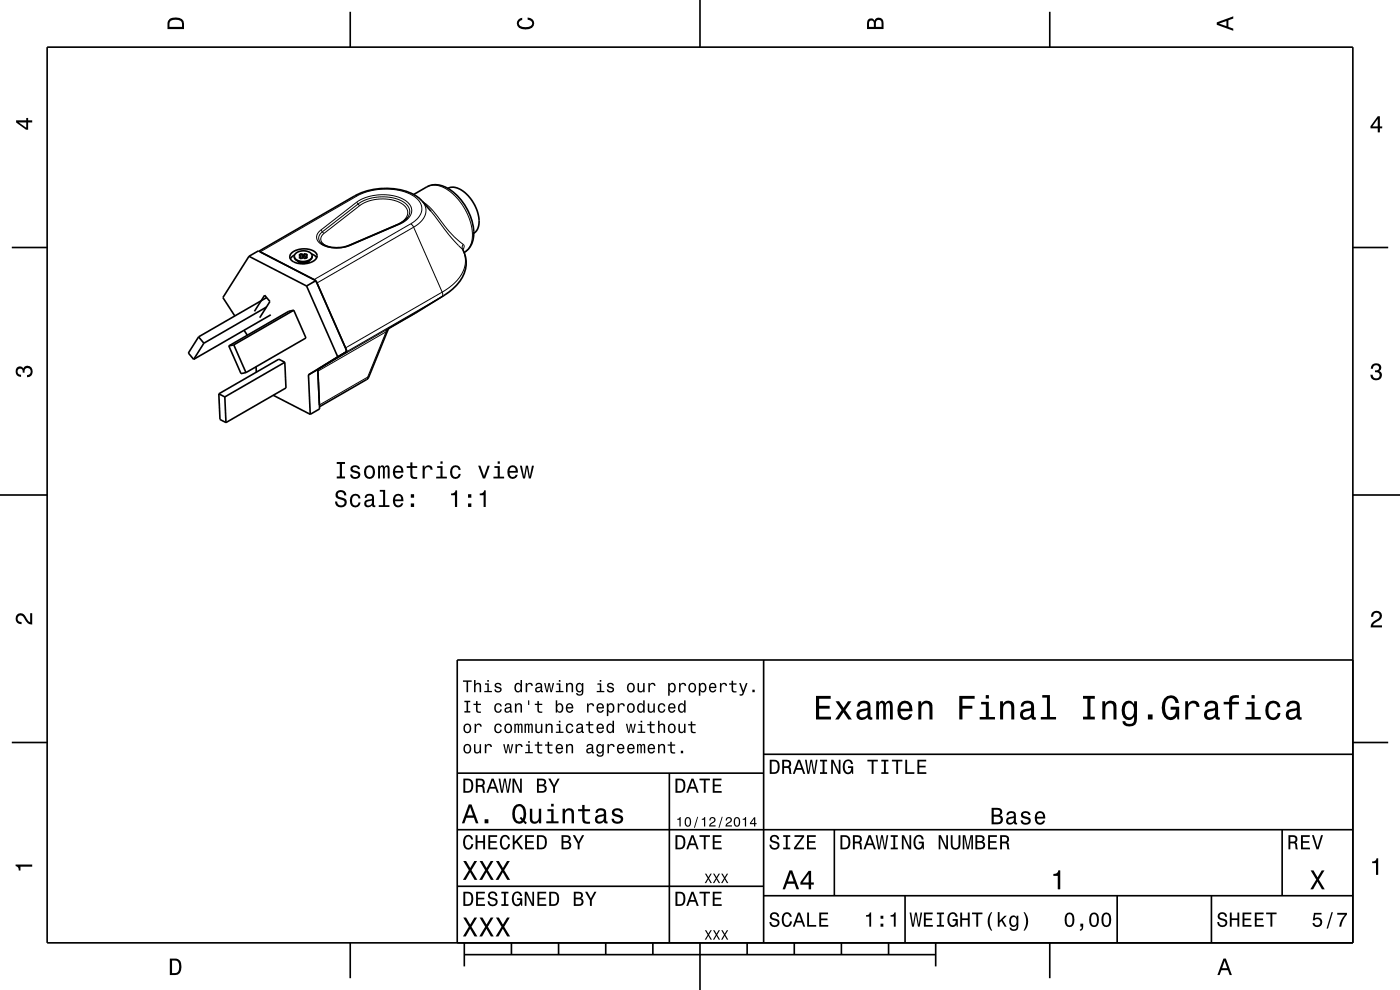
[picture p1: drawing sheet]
<svg xmlns="http://www.w3.org/2000/svg" width="297mm" height="210mm" viewBox="0 0 297 210" stroke-linecap="round" stroke-linejoin="round" font-family="sans-serif">
<g fill="none" stroke="#000" stroke-width=".35">
<path d="M10 10h277v190h-277zM74.3 2.5v7.5M148.5 0v10M222.7 2.5v7.5M95 40a3.7 3.7 0 0 1 4.2 1.4 7.3 7.3 0 0 1 2.1 7.2l-.8 .9M2.5 52.5h7.5M52.8 54.4l2-1.2 12.2 6.3M52.8 54.4l-5.5 8.7 2.5 3.9M52.8 54.4l12.2 6.3M61.9 53.7a4.2 4.2 0 0 1 5.2 0 1.32 1.32 0 0 1-1.1 1.9 3.9 3.9 0 0 1-4.4-.7l-.1-.6zM62.4 54.4a1 1 0 0 0 .7 .9M62.5 54.1l-.9 .8"/>
<path d="M63.4 55.5v.1M63.8 54.3v.6M63.8 54.3l-.4 .3 .5 .3 .4-.3M63.9 53.8l-.5 .3 .4 .2M63.9 53.8l.4 .9M63.9 53.8l.4 .2M64.3 54v.6M64.8 53.8l-.4 .9M64.8 53.8l.4 .3-.4 .2M64.8 53.8l-.5 .2M64.8 54.3l.4 .3-.4 .3-.5-.3M64.8 54.3v.5"/>
<path d="M65.3 55.6h.1M65.4 55.4l-.1 .2M65.6 55.3a1.61 1.61 0 0 1-2.3 .1M65.6 55.3a1.93 1.93 0 0 1-2.5 0M65.6 55.3l-1.1 .3-1.4-.3M66.1 53.9l.6 .3 .5 .5M66.2 54.3a2.15 2.15 0 0 0-3.1-.8l-.4 .3-.3 .6M66.2 54.3a2.13 2.13 0 0 1-3 1 1.05 1.05 0 0 1-.8-.9M66.2 54.3a.97 .97 0 0 1-.6 1M66.6 59.3l.6 .7M67 59.5l6.6 15M67 59.5l-2 1.2"/>
<path d="M86.5 46.1a4.7 4.7 0 0 1-2 1.5l-10.4 4.4a6 6 0 0 1-6.2-.6M87.8 41.3l2.8-1.7a4.9 4.9 0 0 1 5.5 1.1 11.3 11.3 0 0 1 4.2 10.2 3.8 3.8 0 0 1-1.8 2.6M91.4 44.8a10.2 10.2 0 0 0-9.2-4.8 13.5 13.5 0 0 0-7 1.6l-20.3 11.7M98.2 52.8a6.4 6.4 0 0 1-1.3 7.7l-.9 .8-1.9 1.4-11.6 7M287 52.5h7.5M42.1 71.5l1.2 1.3M42.1 71.5l-2.1 3.4 1.1 1.3M43.3 72.8l-2.2 3.4M48.5 73.4l2.6 5.9 1.1-.3M49.6 73.2l-1.1 .2M49.6 73.2l2.6 5.8M51.8 70.1l.7 1"/>
<path d="M54 66.1l2.1-3.5 1.2 1.4-2.2 3.4M54.3 77.8l.1 1.1M56.5 65.1l-13.2 7.7M56.6 63.1l-14.5 8.4M57.4 66.8l-16.3 9.4M60.4 76.8l.3 5.5-12.8 7.3M60.4 76.8l-1.2-.6-12.8 7.3M60.4 76.8l-12.7 7.4M62.3 65.8l2.6 5.9-12.7 7.3M62.3 65.8l-1 .2-12.8 7.4M62.3 65.8l-12.7 7.4M65 60.7l6.6 15"/>
<path d="M65.4 79.5l.4 8.4M67.4 78.4l-2 1.1M67.4 78.4l.4 8.3-2 1.2M67.6 78.2l-.2 .5M71.6 75.7l-6.2 3.8M73.3 73.8l.1 .6-.2 .4M73.6 74.5l-6.2 3.9M73.6 74.5l-2 1.2M82.5 69.6l-4.5 10.7-10.2 6M46.4 83.5l1.3 .7M46.4 83.5l.3 5.5 1.2 .6M47.7 84.2l.2 5.4"/>
<path d="M58 83.8l7.8 4.1M0 105h10M287 105h10M162 140v60M287 140h-190v60M2.5 157.5h7.5M287 157.5h7.5M97 176h190M97 164h65M142 164v36M162 160h125M177 176v14"/>
<path d="M272 176v14M97 188h65M162 190h125M192 190v10M237 190v10M257 190v10M74.3 200v7.5M98.5 202.5h100M98.5 200v5M108.5 200v2.5M118.5 200v2.5M128.5 200v2.5"/>
<path d="M138.5 200v2.5M148.5 200v10M158.5 200v2.5M168.5 200v2.5M178.5 200v2.5M188.5 200v2.5M198.5 200v5M222.7 200v7.5"/>
</g>
<g fill="none" stroke="#000" stroke-width=".21">
<path d="M90.6 39.6a4.7 4.7 0 0 1 5.1 1.2l1.3 1.3 1.1 1.4 .9 1.5 .6 1.6a6.5 6.5 0 0 1-.5 6.4l-.5 .5M68 48.8a1.75 1.75 0 0 0-.8 1.8 1.75 1.75 0 0 0 1.4 1.4 7.5 7.5 0 0 0 5.7 .1M68 48.8l.4 .4M68.4 49.2a1.47 1.47 0 0 0-.5 2.2M68.4 49.2l.3 .3M68.7 49.5a1.41 1.41 0 0 0-.6 1.5 1.41 1.41 0 0 0 1.1 1.1l1 .4M73.8 52.1l-.5 .2M73.8 52.1h.1M74.1 52l.2 .1M75.2 41.6h.5M75.6 42.9a10 10 0 0 1 10.8-.1 2.39 2.39 0 0 1-.5 4.1l-1.2 .7M75.6 42.9l.4 .4"/>
<path d="M75.6 42.9l-7.6 5.9M75.7 41.6l1.7-.8 2.3-.5 2.5-.2 2.4 .3a5.8 5.8 0 0 1 4.8 3.3 3.6 3.6 0 0 1-2.3 3.8M75.7 41.6l-20.5 11.8M76 43.3a9.3 9.3 0 0 1 10-.1 2.04 2.04 0 0 1 .5 2.9M76 43.3l.3 .3M76 43.3l-7.6 5.9M76.3 43.6a8.6 8.6 0 0 1 9.4 0 2.11 2.11 0 0 1-.6 3.6l-.9 .5M76.3 43.6l-7.6 5.9M84.2 47.7l-10.4 4.4M84.2 47.7h.1M84.5 47.6h.2M84.7 47.6l-10.4 4.5"/>
<path d="M87.1 47.5l.6 .7M87.1 47.5l-20.5 11.8M87.7 48.2l-20.5 11.8M87.7 48.2l6.1 13.8M89.6 42.6a3.2 3.2 0 0 1-.9 4.9l-1 .7M89.7 42.8a17 17 0 0 1 4.7 5.3 17.5 17.5 0 0 0 3.9 3.7M91.4 44.8a54.9 54.9 0 0 0 6.2 7.6l.6 .5M98.2 52.9l.4 1.2 .1 1.2-.1 1.2-.5 1.2-.7 1.2-.9 1-1.2 1.1-1.5 1M98.3 51.8l-.2 .5 .1 .6M98.3 51.8v.1a.75 .75 0 0 1-.1 1M78 80l-.2 .5M78 80h.2"/>
<path d="M78 80l-10.2 5.9M81.9 70.4l-3.9 9.6M81.9 70.4l-14.5 8.3M82.1 70.2l-.2 .2M82.1 69.9l-.2 .5M82.1 69.9l-14.5 8.3M82.3 70l-.2 .2M82.4 69.7l-.3 .5M82.4 69.7l-.3 .2M82.5 69.7h-.1M88.1 66.4h.1M88.1 66.4l-5.7 3.3"/>
<path d="M88.3 66.3l-.2 .1M93.7 62.9l-20.5 11.9M93.7 62.9l-5.6 3.5M93.8 62l.1 .5-.2 .4M93.8 62l-20.5 11.8M94.1 62.7l-.4 .2"/>
</g>
<g fill="#000">
<path d="M36 4a2.18 2.18 0 0 0-.5 2.2h3.5v-1.2a1.43 1.43 0 0 0-1.7-1.3zM36.3 4.4a2.15 2.15 0 0 1 2.2 .3l.1 1h-2.6v-1z" fill-rule="evenodd"/>
<path d="M109.9 4.2l.9-.4v.4a.7 .7 0 0 0-.7 .5 .7 .7 0 0 0 .3 .8 1.7 1.7 0 0 0 2.5-.5 .9 .9 0 0 0-1-.8v-.5a1.24 1.24 0 0 1 1.4 1.1 1.24 1.24 0 0 1-1 1.4 2.22 2.22 0 0 1-2.5-.7l-.2-.5z" fill-rule="evenodd"/>
<path d="M184.2 4.2l-.3 .7v1.3h3.5v-1.3a.98 .98 0 0 0-.7-1.1 .98 .98 0 0 0-1.2 .6 .84 .84 0 0 0-1.3-.2zM184.5 4.5a.54 .54 0 0 1 .6-.1 .54 .54 0 0 1 .3 .6v.7h-1zM185.9 4.4a.62 .62 0 0 1 .8-.1 .62 .62 0 0 1 .3 .6v.8h-1.2z" fill-rule="evenodd"/>
<path d="M258.1 4.7v.6l3.5 1.2v-.4l-1-.4v-1.4l1-.4v-.4zM258.6 5l1.6-.5v1z" fill-rule="evenodd"/>
<path d="M3.4 25.5v.5l2.1 1.5h.5v-1.5h.8v-.5h-.8v-.5h-.4v.5zM4 26h1.6v1.1z" fill-rule="evenodd"/>
<path d="M292.3 24.7l-1.6 2.1v.4h1.6v.9h.4v-.9h.5v-.4h-.5v-2.1zM292.3 25.2v1.6h-1.1z" fill-rule="evenodd"/>
<path d="M291.1 77.4a1.08 1.08 0 0 1 1.4-.2 1.08 1.08 0 0 1 .4 1.2l-.3 .3a1.06 1.06 0 0 1 .5 1.3 1.06 1.06 0 0 1-1.2 .7 1.1 1.1 0 0 1-1.2-1.2h.5a.71 .71 0 0 0 1 .8 .71 .71 0 0 0 .1-1.3h-.6v-.4a.61 .61 0 0 0 .8-.3 .61 .61 0 0 0-.2-.8 .61 .61 0 0 0-.9 .2l-.1 .5h-.5z" fill-rule="evenodd"/>
<path d="M3.6 78a.86 .86 0 0 1 1.4 .2 1.06 1.06 0 0 1 1.2-.6 1.06 1.06 0 0 1 .7 1.2 1.1 1.1 0 0 1-1.2 1.2v-.4a.71 .71 0 0 0 .8-1 .71 .71 0 0 0-1.3-.1v.6h-.4a.61 .61 0 0 0-.3-.8 .61 .61 0 0 0-.8 .2 .61 .61 0 0 0 .2 .8l.6 .2v.4a1.15 1.15 0 0 1-1.2-.6 1.15 1.15 0 0 1 .3-1.3z" fill-rule="evenodd"/>
<path d="M71.5 104.2a.96 .96 0 0 0-.3 1.1 .96 .96 0 0 0 .9 .6 .78 .78 0 0 1 .9 .9 .84 .84 0 0 1-.9 .4 .84 .84 0 0 1-.6-.8h-.4a1.21 1.21 0 0 0 1.5 1.3 1.21 1.21 0 0 0 .7-1.9l-1.2-.4a.58 .58 0 0 1-.4-.8 .58 .58 0 0 1 .9-.2l.2 .1 .2 .6h.5a1.16 1.16 0 0 0-.7-1.1 1.16 1.16 0 0 0-1.3 .2zM74.5 105.1a1.52 1.52 0 0 0 .9 2.5 1.05 1.05 0 0 0 1.1-1h-.4a.67 .67 0 0 1-.7 .6 .67 .67 0 0 1-.7-.6 1.11 1.11 0 0 1 .7-1.5 .6 .6 0 0 1 .6 .6h.5a1.09 1.09 0 0 0-.8-.9 1.09 1.09 0 0 0-1.2 .3zM77.6 105l-.2 .6h.4a.55 .55 0 0 1 .6-.5 .55 .55 0 0 1 .4 .8h-.2a1 1 0 0 0-1 .2 1 1 0 0 0-.3 1.1 .94 .94 0 0 0 1.7 0l.1 .3 .5 .1v-.4h-.2l-.1-1.6a1.02 1.02 0 0 0-.6-.9 1.02 1.02 0 0 0-1.1 .3zM77.8 106.5l1.1-.3a.77 .77 0 0 1-.2 .8 .77 .77 0 0 1-.9 .1l-.1-.3zM80.6 103.9v.4h.7v2.9h-.9v.3h2.2v-.3h-.9v-3.3zM83.7 105.1a1.54 1.54 0 0 0 .7 2.5 1.05 1.05 0 0 0 1.1-.8h-.4l-.2 .3-.4 .1a.76 .76 0 0 1-.7-.9h1.8a1.16 1.16 0 0 0-.5-1.4 1.16 1.16 0 0 0-1.4 .2zM84 105.3a.66 .66 0 0 1 .8-.1 .66 .66 0 0 1 .3 .7h-1.3zM87.2 106.8v.7h.6v-.7zM87.2 104.8v.8h.6v-.8z" fill-rule="evenodd"/>
<path d="M71.4 98v.4h.7v2.7h-.7v.4h1.8v-.4h-.7v-2.7h.7v-.4zM74.6 98.9a.76 .76 0 0 0-.2 .9 .76 .76 0 0 0 .7 .4l.9 .4a.63 .63 0 0 1-.6 .6 .63 .63 0 0 1-.7-.5h-.4a1.07 1.07 0 0 0 1.2 .9 1.07 1.07 0 0 0 .9-1.2l-.4-.4-1.1-.3a.54 .54 0 0 1 .4-.7 .54 .54 0 0 1 .6 .5h.5a1.03 1.03 0 0 0-.7-.8 1.03 1.03 0 0 0-1.1 .2zM77.5 99.1a1.53 1.53 0 0 0 .9 2.5 1.48 1.48 0 0 0 1.2-1.5 1.48 1.48 0 0 0-1.2-1.4l-.5 .1zM77.9 99.4a.67 .67 0 0 1 .7-.3 .67 .67 0 0 1 .5 .6 1.11 1.11 0 0 1-.7 1.5 1.17 1.17 0 0 1-.5-1.8zM80.2 98.8v2.7h.4v-2.1l.2-.3h.3l.1 .3v2.1h.4v-2.1l.4-.3 .2 .1v.4v1.9h.5v-1.9a.69 .69 0 0 0-.6-.9l-.5 .4-.2-.3-.3-.1-.5 .4v-.3zM83.7 99.1a1.54 1.54 0 0 0 .7 2.5 1.05 1.05 0 0 0 1.1-.9h-.4l-.2 .4-.4 .1a.76 .76 0 0 1-.7-.9h1.8a1.16 1.16 0 0 0-.5-1.4 1.16 1.16 0 0 0-1.4 .2zM84 99.3a.66 .66 0 0 1 .8-.1 .66 .66 0 0 1 .3 .7h-1.3zM87 98.1v.8h-.7v.4h.7l.1 1.7a1.04 1.04 0 0 0 1.4 .6v-.4a.68 .68 0 0 1-1-.4v-1.5h1v-.4h-1v-.8zM89.7 98.8v2.7h.4v-1.6a.67 .67 0 0 1 .4-.7 .67 .67 0 0 1 .8 .2v.2h.5a.89 .89 0 0 0-.7-.9 .89 .89 0 0 0-1 .5v-.4zM92.7 98.9v.4h.7v1.8h-.9v.4h2.3v-.4h-.9v-2.2zM93.4 97.9v.5h.5v-.5zM95.8 99.1a1.53 1.53 0 0 0 .8 2.5 1.05 1.05 0 0 0 1.1-1.1h-.4a.67 .67 0 0 1-.6 .7 .67 .67 0 0 1-.7-.6 1.12 1.12 0 0 1 .6-1.5 .6 .6 0 0 1 .7 .6h.4a1.09 1.09 0 0 0-.7-1 1.09 1.09 0 0 0-1.2 .4zM101.4 98.8l1 2.7h.5l1-2.7h-.5l-.7 2.2-.8-2.2zM104.9 98.9v.4h.7v1.8h-.9v.4h2.2v-.4h-.9v-2.2zM105.6 97.9v.5h.4v-.5zM107.9 99.1a1.54 1.54 0 0 0 .8 2.5 1.06 1.06 0 0 0 1.1-.9h-.4l-.2 .4-.4 .1a.76 .76 0 0 1-.7-.9h1.8a1.16 1.16 0 0 0-.5-1.4 1.16 1.16 0 0 0-1.5 .2zM108.3 99.3a.66 .66 0 0 1 .8-.1 .66 .66 0 0 1 .3 .7h-1.3zM110.3 98.8l.7 2.7h.4l.4-2.3 .4 2.3h.4l.7-2.7h-.4l-.5 2.3-.4-2.3h-.4l-.4 2.3-.5-2.3z" fill-rule="evenodd"/>
<path d="M95.7 104.7v.4h.8v2.4h.5v-3.5h-.4a.78 .78 0 0 1-.9 .7zM99.3 106.8v.7h.7v-.7zM99.3 104.8v.8h.7v-.8zM101.8 104.7v.4h.8v2.4h.4v-3.5h-.3a.77 .77 0 0 1-.9 .7z" fill-rule="evenodd"/>
<path d="M3.6 130.4a1.22 1.22 0 0 1 2 .7l.4 .6 .4 .3v-1.9h.4v2.4a1.8 1.8 0 0 1-1.7-1.4 .71 .71 0 0 0-.9-.5 .71 .71 0 0 0-.5 .8 .71 .71 0 0 0 .9 .5v.5a1.18 1.18 0 0 1-1.2-.7 1.18 1.18 0 0 1 .2-1.3z" fill-rule="evenodd"/>
<path d="M291.2 129.9a1.18 1.18 0 0 1 1.9 .3 1.18 1.18 0 0 1-1 1.7l-.5 .3-.3 .5h1.9v.4h-2.4a1.8 1.8 0 0 1 1.4-1.8 .71 .71 0 0 0 .5-.8 .71 .71 0 0 0-.9-.5 .71 .71 0 0 0-.5 .8h-.4z" fill-rule="evenodd"/>
<path d="M98.5 153.7a1.04 1.04 0 0 0-.1 1.3 1.04 1.04 0 0 0 1.1 .5 1.04 1.04 0 0 0 .5-1.3 1.04 1.04 0 0 0-1.2-.7zM98.8 153.9a.48 .48 0 0 1 .5-.1 .48 .48 0 0 1 .3 .4 .66 .66 0 0 1 0 .7 .66 .66 0 0 1-.7 .3 .98 .98 0 0 1-.1-1.3zM100.7 153.5v2h.3v-1.1a.47 .47 0 0 1 .3-.6 .47 .47 0 0 1 .6 .2v.1h.3a.64 .64 0 0 0-.5-.6 .64 .64 0 0 0-.7 .4v-.4zM105.1 153.7a1.04 1.04 0 0 0-.2 1.2 1.04 1.04 0 0 0 1.1 .6l.4-.4v-.3h-.3l-.3 .4a.73 .73 0 0 1-.6-.7 .73 .73 0 0 1 .7-.7l.2 .4h.3a.78 .78 0 0 0-.5-.7 .78 .78 0 0 0-.8 .2zM107.2 153.7a1.04 1.04 0 0 0-.2 1.3 1.04 1.04 0 0 0 1.2 .5 1.04 1.04 0 0 0 .5-1.3 1.04 1.04 0 0 0-1.2-.7zM107.4 153.9a.48 .48 0 0 1 .5-.1 .48 .48 0 0 1 .4 .4 .66 .66 0 0 1 0 .7 .66 .66 0 0 1-.7 .3 .98 .98 0 0 1-.2-1.3zM109.1 153.5v2h.3v-1.3l.2-.4h.2v.1v1.6h.3v-1.5l.3-.3 .2 .4v1.4h.3v-1.4a.49 .49 0 0 0-.4-.6l-.4 .2-.4-.2-.3 .2v-.2zM111.3 153.5v2h.3v-1.3l.1-.4h.2l.1 .1v1.6h.3v-1.5l.3-.3 .1 .4v1.4h.3v-1.4a.49 .49 0 0 0-.3-.6l-.4 .2-.4-.2-.3 .2v-.2zM113.6 153.5v1.3a.63 .63 0 0 0 .4 .7 .63 .63 0 0 0 .8-.3v.3h.3v-2h-.4v1.2a.46 .46 0 0 1-.2 .5 .46 .46 0 0 1-.6-.2v-1.5zM115.7 153.5v2h.4v-1.1a.45 .45 0 0 1 .2-.6 .45 .45 0 0 1 .6 .2v1.5h.3v-1.3a.63 .63 0 0 0-.4-.7 .63 .63 0 0 0-.8 .3v-.3zM118.1 153.6v.3h.5v1.3h-.7v.3h1.6v-.3h-.6v-1.6zM118.6 152.9v.3h.3v-.3zM120.2 153.7a1.04 1.04 0 0 0-.1 1.2 1.04 1.04 0 0 0 1.1 .6l.4-.4v-.3h-.3l-.3 .4a.73 .73 0 0 1-.7-.7 .73 .73 0 0 1 .7-.7l.3 .4h.3a.78 .78 0 0 0-.5-.7 .78 .78 0 0 0-.9 .2zM122.5 153.6l-.2 .5h.3a.39 .39 0 0 1 .4-.4 .39 .39 0 0 1 .3 .6h-.1a.65 .65 0 0 0-1 .4 .65 .65 0 0 0 .6 .8l.6-.3 .1 .2 .4 .1v-.3h-.2v-1.1a.73 .73 0 0 0-1.2-.5zM122.6 154.7l.8-.2a.55 .55 0 0 1-.2 .6 .55 .55 0 0 1-.6 .1zM124.8 153v.6h-.5v.3h.5l.1 1.3a.75 .75 0 0 0 1 .3v-.3a.49 .49 0 0 1-.7-.2v-1.1h.7v-.3h-.7v-.6zM126.8 153.7a1.04 1.04 0 0 0-.2 1.2 1.04 1.04 0 0 0 1 .6l.5-.6h-.3l-.4 .4a.54 .54 0 0 1-.5-.7h1.2a.83 .83 0 0 0-.3-1 .83 .83 0 0 0-1 .1zM127 153.9l.1-.1a.48 .48 0 0 1 .5 .1 .48 .48 0 0 1 .2 .4h-.9zM128.8 153.7a1.07 1.07 0 0 0-.1 1.1 1.07 1.07 0 0 0 .9 .7l.3-.3v.3h.4v-2.6h-.4v.9a.64 .64 0 0 0-1.1-.1zM129.1 153.9a.44 .44 0 0 1 .5-.1 .44 .44 0 0 1 .3 .4 .65 .65 0 0 1 0 .7 .65 .65 0 0 1-.7 .3l-.2-.4zM132.8 153.5l.4 2h.3l.3-1.7 .3 1.7h.3l.5-2h-.3l-.3 1.7-.3-1.7h-.3l-.3 1.7-.3-1.7zM135.4 153.6v.3h.5v1.3h-.6v.3h1.6v-.3h-.7v-1.6zM135.9 152.9v.3h.3v-.3zM137.9 153v.6h-.6v.3h.6v1.3a.75 .75 0 0 0 1 .3v-.3a.49 .49 0 0 1-.7-.2v-1.1h.7v-.3h-.7v-.6zM139.6 152.9v2.6h.3v-1.1a.45 .45 0 0 1 .3-.6 .45 .45 0 0 1 .6 .2v1.5h.3v-1.3a.63 .63 0 0 0-.4-.7 .63 .63 0 0 0-.8 .3v-.9zM141.9 153.7a1.04 1.04 0 0 0-.2 1.3 1.04 1.04 0 0 0 1.2 .5 1.04 1.04 0 0 0 .5-1.3 1.04 1.04 0 0 0-1.2-.7zM142.1 153.9a.48 .48 0 0 1 .5-.1 .48 .48 0 0 1 .4 .4 .66 .66 0 0 1 0 .7 .66 .66 0 0 1-.7 .3 .97 .97 0 0 1-.2-1.3zM143.9 153.5v1.3a.63 .63 0 0 0 .5 .7 .63 .63 0 0 0 .7-.3v.3h.3v-2h-.3v1.2a.46 .46 0 0 1-.3 .5 .46 .46 0 0 1-.5-.2l-.1-1.5zM146.5 153v.6h-.5v.3h.5l.1 1.3a.74 .74 0 0 0 1 .3v-.3a.49 .49 0 0 1-.7-.2l-.1-1.1h.8v-.3h-.8v-.6z" fill-rule="evenodd"/>
<path d="M98.5 158.1a1.04 1.04 0 0 0-.1 1.2 1.04 1.04 0 0 0 1.1 .5 1.04 1.04 0 0 0 .5-1.3 1.04 1.04 0 0 0-1.2-.6zM98.8 158.3a.48 .48 0 0 1 .5-.2 .48 .48 0 0 1 .3 .4 .66 .66 0 0 1 0 .8 .66 .66 0 0 1-.7 .2 .98 .98 0 0 1-.1-1.2zM100.6 157.9v1.2a.63 .63 0 0 0 .4 .7 .63 .63 0 0 0 .8-.3v.3h.3v-1.9h-.4v1.1a.46 .46 0 0 1-.2 .5 .46 .46 0 0 1-.6-.2v-1.4zM102.8 157.9v1.9h.4v-1.1a.47 .47 0 0 1 .2-.6 .47 .47 0 0 1 .6 .2v.2h.4a.64 .64 0 0 0-.5-.7 .64 .64 0 0 0-.8 .4v-.3zM106.7 157.9l.5 1.9h.3l.3-1.7 .3 1.7h.3l.5-1.9h-.3l-.3 1.6-.3-1.6h-.3l-.3 1.6-.3-1.6zM109.4 157.9v1.9h.3v-1.1a.47 .47 0 0 1 .2-.6 .47 .47 0 0 1 .6 .2v.2h.4a.64 .64 0 0 0-.5-.7 .64 .64 0 0 0-.8 .4v-.3zM111.6 157.9v.3h.5v1.3h-.7v.3h1.6v-.3h-.6v-1.6zM112 157.2v.4h.4v-.4zM114 157.4v.5h-.5v.3h.5v1.3a.75 .75 0 0 0 1 .3v-.2a.49 .49 0 0 1-.7-.3v-1.1h.7v-.3h-.7v-.5zM116.2 157.4v.5h-.6v.3h.6v1.3a.74 .74 0 0 0 1 .3v-.2a.49 .49 0 0 1-.7-.3v-1.1h.7v-.3h-.7v-.5zM118.1 158.1a1.04 1.04 0 0 0-.2 1.1 1.04 1.04 0 0 0 1 .6l.5-.6h-.3l-.4 .4a.54 .54 0 0 1-.5-.7h1.3a.83 .83 0 0 0-.4-1 .83 .83 0 0 0-1 .2zM118.3 158.2l.2-.1a.48 .48 0 0 1 .5 .1 .48 .48 0 0 1 .1 .4h-.9zM120.1 157.9v1.9h.3v-1.1a.45 .45 0 0 1 .4-.6 .45 .45 0 0 1 .5 .5v1.2h.3v-1.3a.63 .63 0 0 0-.5-.7 .63 .63 0 0 0-.7 .4v-.3zM124.6 158l-.2 .4h.3a.39 .39 0 0 1 .5-.4 .39 .39 0 0 1 .3 .6h-.2a.65 .65 0 0 0-.9 .4 .65 .65 0 0 0 .5 .8l.7-.3v.3h.4v-.2l-.1-.1-.1-1.1a.72 .72 0 0 0-.4-.6 .72 .72 0 0 0-.8 .2zM124.7 159l.8-.2a.55 .55 0 0 1-.1 .6 .55 .55 0 0 1-.6 .1zM126.7 158.1a1.06 1.06 0 0 0-.2 1.1 1.06 1.06 0 0 0 .9 .6l.4-.3a.52 .52 0 0 1-.2 .7 .52 .52 0 0 1-.7-.2h-.4a.78 .78 0 0 0 .9 .6 .78 .78 0 0 0 .7-.9v-1.8h-.3v.3l-.3-.3a.64 .64 0 0 0-.8 .2zM126.9 158.3a.45 .45 0 0 1 .5-.2 .45 .45 0 0 1 .3 .4 .65 .65 0 0 1 .1 .7 .65 .65 0 0 1-.7 .3l-.3-.4zM128.9 157.9v1.9h.3v-1.1a.47 .47 0 0 1 .2-.6 .47 .47 0 0 1 .6 .2l.1 .2h.3a.64 .64 0 0 0-.5-.7 .64 .64 0 0 0-.7 .4v-.3zM131.1 158.1a1.04 1.04 0 0 0-.2 1.1 1.04 1.04 0 0 0 1 .6l.5-.6h-.3l-.4 .4a.54 .54 0 0 1-.5-.7h1.3a.83 .83 0 0 0-.4-1 .83 .83 0 0 0-1 .2zM131.3 158.2l.2-.1a.47 .47 0 0 1 .5 .1 .47 .47 0 0 1 .1 .4h-.9zM133.3 158.1a1.04 1.04 0 0 0-.2 1.1 1.04 1.04 0 0 0 1 .6l.5-.6h-.3l-.4 .4a.54 .54 0 0 1-.5-.7h1.2a.83 .83 0 0 0-.3-1 .83 .83 0 0 0-1 .2zM133.5 158.2l.2-.1a.48 .48 0 0 1 .4 .1 .48 .48 0 0 1 .2 .4h-.9zM135.1 157.9v1.9h.3v-1.3l.2-.4h.2l.1 .2v1.5h.2l.1-1.5 .2-.3 .2 .4v1.4h.3v-1.3a.49 .49 0 0 0-.4-.7l-.4 .3-.3-.3-.4 .3v-.2zM137.6 158.1a1.04 1.04 0 0 0-.2 1.1 1.04 1.04 0 0 0 1 .6l.5-.6h-.3l-.4 .4a.54 .54 0 0 1-.5-.7h1.3a.83 .83 0 0 0-.4-1 .83 .83 0 0 0-1 .2zM137.8 158.2l.2-.1a.47 .47 0 0 1 .5 .1 .47 .47 0 0 1 .1 .4h-.9zM139.6 157.9v1.9h.3v-1.1a.45 .45 0 0 1 .4-.6 .45 .45 0 0 1 .5 .5v1.2h.3v-1.3a.63 .63 0 0 0-.4-.7 .63 .63 0 0 0-.8 .4v-.3zM142.2 157.4v.5h-.6v.3h.6v1.3a.75 .75 0 0 0 1 .3v-.2a.49 .49 0 0 1-.7-.3v-1.1h.7v-.3h-.7v-.5zM144.4 159.3v.5h.5v-.5z" fill-rule="evenodd"/>
<path d="M98.2 144.3v.3h.8v2.2h.3v-2.2h.8v-.3zM100.6 144.2v2.6h.3v-1.1a.45 .45 0 0 1 .4-.6 .45 .45 0 0 1 .4 .5v1.2h.4v-1.2a.63 .63 0 0 0-.5-.7 .63 .63 0 0 0-.7 .3v-1zM102.9 145v.2h.5v1.4h-.7v.2h1.7v-.2h-.7v-1.6zM103.4 144.2v.4h.3v-.4zM105.1 145l-.1 .2a.69 .69 0 0 0 .8 .8l.2 .1a.43 .43 0 0 1-.3 .6 .43 .43 0 0 1-.5-.5h-.3a.74 .74 0 0 0 .9 .7 .74 .74 0 0 0 .5-1l-1-.4a.38 .38 0 0 1 .3-.4 .38 .38 0 0 1 .5 .3h.3a.77 .77 0 0 0-1.3-.4zM109.3 145.1a1.06 1.06 0 0 0-.2 1.1 1.06 1.06 0 0 0 .9 .7l.4-.4v.3h.3v-2.6h-.3v1a.64 .64 0 0 0-1.1-.1zM109.6 145.3a.44 .44 0 0 1 .5-.2 .44 .44 0 0 1 .3 .4 .65 .65 0 0 1 0 .8 .65 .65 0 0 1-.7 .3 .98 .98 0 0 1-.1-1.3zM111.5 144.9v1.9h.3v-1.1a.47 .47 0 0 1 .3-.5 .47 .47 0 0 1 .6 .1v.2h.3a.64 .64 0 0 0-.5-.7 .64 .64 0 0 0-.7 .4v-.3zM113.8 145l-.2 .5h.3a.39 .39 0 0 1 .5-.4 .39 .39 0 0 1 .2 .5l-.1 .1a.65 .65 0 0 0-.9 .3 .65 .65 0 0 0 .5 .9l.6-.3 .1 .2h.4v-.2h-.2v-1.2a.73 .73 0 0 0-1.2-.4zM113.9 146.1l.8-.3a.55 .55 0 0 1-.2 .7 .55 .55 0 0 1-.6 0zM115.4 144.9l.5 1.9h.3l.3-1.6 .3 1.6h.3l.5-1.9h-.4l-.3 1.6-.3-1.6h-.3l-.3 1.6-.3-1.6zM118.1 145v.2h.5v1.4h-.7v.2h1.6v-.2h-.6v-1.6zM118.6 144.2v.4h.3v-.4zM120.1 144.9v1.9h.3v-1.1a.45 .45 0 0 1 .4-.6 .45 .45 0 0 1 .5 .5v1.2h.3v-1.2a.63 .63 0 0 0-.5-.7 .63 .63 0 0 0-.7 .3v-.3zM122.3 145.1a1.06 1.06 0 0 0-.2 1.1 1.06 1.06 0 0 0 1 .7l.4-.4a.52 .52 0 0 1-.3 .8 .52 .52 0 0 1-.7-.3h-.3a.78 .78 0 0 0 .9 .6 .78 .78 0 0 0 .7-.9v-1.8h-.3v.3l-.3-.3a.64 .64 0 0 0-.9 .2zM122.6 145.3a.45 .45 0 0 1 .5-.2 .45 .45 0 0 1 .3 .4 .65 .65 0 0 1 0 .8 .65 .65 0 0 1-.7 .3l-.2-.4zM126.7 145v.2h.5v1.4h-.6v.2h1.6v-.2h-.6v-1.6zM127.2 144.2v.4h.4v-.4zM129 145l-.2 .2a.69 .69 0 0 0 .9 .8l.2 .1a.43 .43 0 0 1-.4 .6 .43 .43 0 0 1-.5-.5h-.3a.74 .74 0 0 0 .9 .7 .74 .74 0 0 0 .5-1l-.9-.4a.38 .38 0 0 1 .3-.4 .38 .38 0 0 1 .4 .3h.3a.78 .78 0 0 0-1.2-.4zM133.2 145.1a1.04 1.04 0 0 0-.1 1.2 1.04 1.04 0 0 0 1.1 .5 1.04 1.04 0 0 0 .5-1.2 1.04 1.04 0 0 0-1.2-.7zM133.5 145.3a.48 .48 0 0 1 .5-.2 .48 .48 0 0 1 .3 .4 .66 .66 0 0 1 0 .8 .66 .66 0 0 1-.7 .3 .97 .97 0 0 1-.1-1.3zM135.2 144.9v1.3a.63 .63 0 0 0 .5 .7 .63 .63 0 0 0 .7-.4v.3h.4v-1.9h-.4v1.1a.46 .46 0 0 1-.2 .6 .46 .46 0 0 1-.6-.3v-1.4zM137.5 144.9v1.9h.4v-1.1a.47 .47 0 0 1 .2-.5 .47 .47 0 0 1 .6 .1v.2h.4a.64 .64 0 0 0-.5-.7 .64 .64 0 0 0-.8 .4v-.3zM141.7 144.9v2.7h.4v-1.1a.66 .66 0 0 0 .7 .4 .66 .66 0 0 0 .5-.6 .91 .91 0 0 0 0-1 .91 .91 0 0 0-1-.4l-.2 .3v-.3zM142.2 145.3a.45 .45 0 0 1 .5-.2 .45 .45 0 0 1 .3 .4 .65 .65 0 0 1 0 .8 .65 .65 0 0 1-.6 .3 1 1 0 0 1-.2-1.3zM144.1 144.9v1.9h.3v-1.1a.47 .47 0 0 1 .2-.5 .47 .47 0 0 1 .6 .1v.2h.4a.64 .64 0 0 0-.5-.7 .64 .64 0 0 0-.8 .4v-.3zM146.2 145.1a1.04 1.04 0 0 0-.1 1.2 1.04 1.04 0 0 0 1.1 .5 1.04 1.04 0 0 0 .5-1.2 1.04 1.04 0 0 0-1.2-.7zM146.5 145.3a.48 .48 0 0 1 .5-.2 .48 .48 0 0 1 .3 .4 .66 .66 0 0 1 0 .8 .66 .66 0 0 1-.7 .3 .98 .98 0 0 1-.1-1.3zM148.3 144.9v2.7h.3v-1.1a.66 .66 0 0 0 .7 .4 .66 .66 0 0 0 .5-.6 .91 .91 0 0 0 0-1 .91 .91 0 0 0-1-.4l-.2 .3v-.3zM148.7 145.3a.45 .45 0 0 1 .5-.2 .45 .45 0 0 1 .3 .4l.1 .4a.6 .6 0 0 1-.5 .7 .84 .84 0 0 1-.4-1.3zM150.6 145.1a1.04 1.04 0 0 0-.2 1.2 1.04 1.04 0 0 0 1.1 .6l.5-.6h-.4a.49 .49 0 0 1-.6 .3 .49 .49 0 0 1-.3-.6h1.3a.83 .83 0 0 0-.4-1 .83 .83 0 0 0-1 .1zM150.9 145.3l.1-.2a.48 .48 0 0 1 .5 .1 .48 .48 0 0 1 .2 .5h-1zM152.7 144.9v1.9h.3v-1.1a.47 .47 0 0 1 .3-.5 .47 .47 0 0 1 .6 .1v.2h.3a.64 .64 0 0 0-.5-.7 .64 .64 0 0 0-.7 .4v-.3zM155.2 144.4v.6h-.5v.2h.5v1.3a.74 .74 0 0 0 1 .4v-.3a.49 .49 0 0 1-.7-.2v-1.2h.7v-.2h-.7v-.6zM156.8 144.9l.7 2-.1 .3h-.5v.4a.64 .64 0 0 0 .9-.5l.8-2.2h-.4l-.5 1.6-.6-1.6zM159.6 146.3v.5h.5v-.5z" fill-rule="evenodd"/>
<path d="M98.5 148.6v.4h.5v1.8h-.5v.4h1.3v-.4h-.5v-1.8h.5v-.4zM101 148.7v.6h-.6v.3h.6v1.2a.74 .74 0 0 0 1 .4v-.3a.49 .49 0 0 1-.7-.2v-1.1h.7v-.3h-.7v-.6zM105.1 149.4a1.04 1.04 0 0 0-.2 1.2 1.04 1.04 0 0 0 1.1 .6l.4-.4v-.3h-.3l-.3 .4a.73 .73 0 0 1-.6-.7 .73 .73 0 0 1 .7-.7l.2 .4h.3a.78 .78 0 0 0-.5-.7 .78 .78 0 0 0-.8 .2zM107.3 149.3l-.2 .5h.3a.39 .39 0 0 1 .5-.4 .39 .39 0 0 1 .2 .6h-.1a.65 .65 0 0 0-.9 .4 .65 .65 0 0 0 .5 .8l.6-.3 .1 .2 .4 .1-.2-.5v-1a.73 .73 0 0 0-1.2-.4zM107.4 150.4l.8-.2a.55 .55 0 0 1-.2 .6 .55 .55 0 0 1-.6 .1zM109.2 149.2v2h.4v-1.2a.45 .45 0 0 1 .2-.5 .45 .45 0 0 1 .6 .2v1.5h.3v-1.3a.63 .63 0 0 0-.4-.7 .63 .63 0 0 0-.8 .3v-.3zM112 148.6v.9h.3v-.9zM114 148.7v.6h-.5v.3h.5v1.2a.75 .75 0 0 0 1 .4v-.3l-.6-.1-.1-.3v-.9h.7v-.3h-.7v-.6zM117.9 148.6v2.6h.3v-.3a.66 .66 0 0 0 .7 .3 .66 .66 0 0 0 .6-.6 .9 .9 0 0 0-.1-1 .9 .9 0 0 0-1-.4l-.2 .3v-.9zM118.3 149.6a.45 .45 0 0 1 .5-.1 .45 .45 0 0 1 .4 .4v.3a.6 .6 0 0 1-.5 .7 .85 .85 0 0 1-.4-1.3zM120.2 149.4a1.04 1.04 0 0 0-.1 1.2 1.04 1.04 0 0 0 1 .6l.5-.6h-.3l-.4 .3a.54 .54 0 0 1-.5-.6h1.2a.83 .83 0 0 0-.3-1 .83 .83 0 0 0-1.1 .1zM120.5 149.6l.1-.1a.48 .48 0 0 1 .5 0 .48 .48 0 0 1 .2 .5h-.9zM124.5 149.2v2h.4v-1.2a.47 .47 0 0 1 .2-.5 .47 .47 0 0 1 .6 .2v.1h.3a.64 .64 0 0 0-.4-.6 .64 .64 0 0 0-.8 .3v-.3zM126.8 149.4a1.04 1.04 0 0 0-.2 1.2 1.04 1.04 0 0 0 1 .6l.5-.6h-.3l-.4 .3a.54 .54 0 0 1-.5-.6h1.2a.83 .83 0 0 0-.3-1 .83 .83 0 0 0-1 .1zM127 149.6l.1-.1a.48 .48 0 0 1 .5 0 .48 .48 0 0 1 .2 .5h-.9zM128.7 149.2v2.7h.4v-1a.66 .66 0 0 0 .7 .3 .66 .66 0 0 0 .5-.6 .91 .91 0 0 0 0-1 .91 .91 0 0 0-1-.4l-.2 .3v-.3zM129.2 149.6a.45 .45 0 0 1 .5-.1 .45 .45 0 0 1 .3 .4v.3a.6 .6 0 0 1-.4 .7 .84 .84 0 0 1-.4-1.3zM131 149.2v2h.4v-1.2a.47 .47 0 0 1 .2-.5 .47 .47 0 0 1 .6 .2v.1h.4a.64 .64 0 0 0-.5-.6 .64 .64 0 0 0-.8 .3v-.3zM133.2 149.4a1.04 1.04 0 0 0-.1 1.2 1.04 1.04 0 0 0 1.1 .6 1.04 1.04 0 0 0 .5-1.3 1.04 1.04 0 0 0-1.2-.7zM133.5 149.6a.48 .48 0 0 1 .5-.2 .48 .48 0 0 1 .3 .5 .67 .67 0 0 1 0 .7 .67 .67 0 0 1-.7 .3 .97 .97 0 0 1-.1-1.3zM135.4 149.4a1.06 1.06 0 0 0-.2 1.1 1.06 1.06 0 0 0 .9 .7l.3-.3v.3h.4v-2.6h-.3v.9a.63 .63 0 0 0-1.1-.1zM135.6 149.6a.44 .44 0 0 1 .5-.2 .44 .44 0 0 1 .3 .5 .65 .65 0 0 1 0 .7 .65 .65 0 0 1-.7 .3l-.2-.4zM137.4 149.2v1.3a.63 .63 0 0 0 .5 .7 .63 .63 0 0 0 .7-.3v.3h.3v-2h-.3v1.1a.46 .46 0 0 1-.3 .6 .46 .46 0 0 1-.6-.2v-1.5zM139.8 149.4a1.04 1.04 0 0 0-.2 1.2 1.04 1.04 0 0 0 1.1 .6l.4-.4v-.3h-.3l-.3 .4a.73 .73 0 0 1-.6-.7 .73 .73 0 0 1 .7-.7l.2 .4h.3a.78 .78 0 0 0-.5-.7 .78 .78 0 0 0-.8 .2zM141.9 149.4a1.04 1.04 0 0 0-.1 1.2 1.04 1.04 0 0 0 1 .6l.5-.6h-.3l-.5 .3a.54 .54 0 0 1-.5-.6h1.3a.83 .83 0 0 0-.3-1 .83 .83 0 0 0-1.1 .1zM142.2 149.6l.1-.1a.48 .48 0 0 1 .5 0 .48 .48 0 0 1 .2 .5h-1zM144 149.4a1.06 1.06 0 0 0-.2 1.1 1.06 1.06 0 0 0 .9 .7l.4-.3v.3h.3v-2.6h-.3v.9a.63 .63 0 0 0-1.1-.1zM144.3 149.6a.44 .44 0 0 1 .5-.2 .44 .44 0 0 1 .3 .5 .65 .65 0 0 1 0 .7 .65 .65 0 0 1-.7 .3l-.2-.4z" fill-rule="evenodd"/>
<path d="M173.1 147.6v5h3.2v-.6h-2.5v-1.7h2.2v-.6h-2.2v-1.5h2.4v-.6zM177.3 148.8l1.2 1.8-1.3 2h.7l1-1.5 1 1.5h.8l-1.4-2 1.3-1.8h-.7l-.9 1.4-1-1.4zM182.2 148.9l-.3 .4-.1 .6h.6a.79 .79 0 0 1 1-.8 .79 .79 0 0 1 .5 1.1l-.3 .1a1.62 1.62 0 0 0-1.9 1.3 1.04 1.04 0 0 0 1.1 1.1l.7-.1 .6-.5 .1 .5h.9v-.5h-.4v-2.3a1.45 1.45 0 0 0-1-1.2 1.45 1.45 0 0 0-1.5 .3zM182.5 151.1l1.5-.4a1.1 1.1 0 0 1-.3 1.2 1.1 1.1 0 0 1-1.2 .1l-.2-.5zM185.9 148.8v3.8h.6v-2.6a.71 .71 0 0 1 .5-.9 .58 .58 0 0 1 .4 .8v2.7h.5v-2.6a.72 .72 0 0 1 .5-.9l.3 .2 .1 .6v2.7h.6v-2.7a.99 .99 0 0 0-.8-1.3l-.4 .2-.3 .4-.3-.4-.5-.2-.4 .2-.2 .4v-.4zM190.8 149.2a2.63 2.63 0 0 0 .5 3.4 1.58 1.58 0 0 0 2.2-1.1h-.6l-.3 .5-.6 .2a1.08 1.08 0 0 1-1-1.3h2.6a1.66 1.66 0 0 0-.7-2 1.66 1.66 0 0 0-2.1 .3zM191.3 149.5a.94 .94 0 0 1 1.1-.2 .94 .94 0 0 1 .5 1h-1.9zM194.8 148.8v3.8h.6v-2.2a.97 .97 0 0 1 .5-1.1 .97 .97 0 0 1 1.1 .2l.2 .7v2.4h.6v-2.5a1.27 1.27 0 0 0-.9-1.4 1.27 1.27 0 0 0-1.5 .6v-.5zM203.5 147.6v5h.7v-2.3h2.1v-.6h-2.1v-1.5h2.6v-.6zM208.1 148.9v.5h1v2.7h-1.3v.5h3.3v-.5h-1.3v-3.2zM209.1 147.4v.8h.7v-.8zM212.2 148.8v3.8h.6v-2.2a.97 .97 0 0 1 .5-1.1 .97 .97 0 0 1 1.1 .2l.1 .7v2.4h.7v-2.5a1.27 1.27 0 0 0-.9-1.4 1.27 1.27 0 0 0-1.5 .6v-.5zM216.9 148.9l-.3 .4-.1 .6h.6a.85 .85 0 0 1 .8-.7 .85 .85 0 0 1 .9 .6l-.2 .4-.3 .1a1.62 1.62 0 0 0-1.9 1.3 1.04 1.04 0 0 0 1.1 1.1l.7-.1 .6-.5 .1 .5h.9v-.5h-.4v-2.3a1.45 1.45 0 0 0-1-1.2 1.45 1.45 0 0 0-1.5 .3zM217.2 151.1l1.5-.4a1.1 1.1 0 0 1-.3 1.2 1.1 1.1 0 0 1-1.2 .1l-.2-.5zM221.1 147.4v.6h1v4.1h-1.3v.5h3.2v-.5h-1.3v-4.7zM229.8 147.6v.6h.9v3.8h-.9v.6h2.5v-.6h-1v-3.8h1v-.6zM233.9 148.8v3.8h.6v-2.2a.97 .97 0 0 1 .4-1.1 .97 .97 0 0 1 1.2 .2l.1 .7v2.4h.7v-2.5a1.27 1.27 0 0 0-.9-1.4 1.27 1.27 0 0 0-1.5 .6v-.5zM238.4 149.2a2.71 2.71 0 0 0 .4 3.4 1.29 1.29 0 0 0 1.8-.6 1.1 1.1 0 0 1-1 1.6l-.7-.2-.2-.4h-.6a1.15 1.15 0 0 0 1.5 1.1 1.41 1.41 0 0 0 1.6-1.7v-3.6h-.6v.6l-.5-.6a1.28 1.28 0 0 0-1.7 .4zM238.9 149.6a.9 .9 0 0 1 1-.4 .9 .9 0 0 1 .6 .8 1.58 1.58 0 0 1-.9 2.2 1.19 1.19 0 0 1-1-1.5zM243.5 151.5v1.1h1v-1.1zM247 148.2a3.5 3.5 0 0 0 .6 4.4 1.58 1.58 0 0 0 2.1-.6l.1 .6h.4v-2.7h-1.9v.6h1.2a1.22 1.22 0 0 1-1.6 1.5 2.9 2.9 0 0 1 0-3.8 1.01 1.01 0 0 1 1.5 .9h.7a1.71 1.71 0 0 0-1.2-1.6 1.71 1.71 0 0 0-1.9 .7zM251.4 148.8v3.8h.7v-2.2a.95 .95 0 0 1 .5-1.1 .95 .95 0 0 1 1.2 .3v.4h.7a1.28 1.28 0 0 0-1-1.4 1.28 1.28 0 0 0-1.5 .8v-.6zM255.9 148.9l-.2 .4-.1 .6h.5a.85 .85 0 0 1 .8-.7 .85 .85 0 0 1 .9 .6l-.2 .4-.2 .1a1.62 1.62 0 0 0-2 1.3 1.04 1.04 0 0 0 1.2 1.1l.6-.1 .6-.5 .2 .5h.8v-.5h-.4v-2.3a1.45 1.45 0 0 0-1-1.2 1.45 1.45 0 0 0-1.5 .3zM256.2 151.1l1.6-.4a1.1 1.1 0 0 1-.3 1.2 1.1 1.1 0 0 1-1.3 .1l-.2-.5zM259.6 148.9v.5h1.2v3.2h.6v-3.2h1.4v-.5h-1.4a.71 .71 0 0 1 .9-.9h.5v-.5a1.49 1.49 0 0 0-2 1v.4zM264.5 148.9v.5h1v2.7h-1.3v.5h3.3v-.5h-1.4v-3.2zM265.5 147.4v.8h.7v-.8zM268.9 149.2a2.59 2.59 0 0 0 .5 3.4 1.58 1.58 0 0 0 2.2-1.4h-.6a.95 .95 0 0 1-.9 1 .95 .95 0 0 1-1-.9 1.6 1.6 0 0 1 1-2.1 .86 .86 0 0 1 .9 .8h.6a1.56 1.56 0 0 0-1-1.3 1.56 1.56 0 0 0-1.7 .5zM273.3 148.9l-.3 .4-.1 .6h.6a.79 .79 0 0 1 1-.8 .79 .79 0 0 1 .5 1.1l-.3 .1a1.62 1.62 0 0 0-1.9 1.3 1.04 1.04 0 0 0 1.1 1.1l.7-.1 .6-.5 .1 .5h.8v-.5h-.3l-.1-2.3a1.45 1.45 0 0 0-.9-1.2 1.45 1.45 0 0 0-1.5 .3zM273.5 151.1l1.6-.4a1.1 1.1 0 0 1-.3 1.2 1.1 1.1 0 0 1-1.2 .1l-.2-.5z" fill-rule="evenodd"/>
<path d="M99.4 170.6l-1.4 4h.5l.4-1.1h1.6l.5 1.1h.5l-1.5-4zM99.7 171.2l.7 1.8h-1.3zM102.8 173.8v.8h.8v-.8zM109.1 171.1a2.88 2.88 0 0 0 .4 3.5l.6 .2 .9-.4 .5 .4 .3-.3-.5-.4a2.45 2.45 0 0 0-.8-3.5l-1 .1zM109.8 171.1l.3-.1a1.32 1.32 0 0 1 1 1.6l-.2 1.1-.4-.4-.3 .3 .5 .4a.73 .73 0 0 1-1.2-.1 2.61 2.61 0 0 1 .3-2.8zM112.4 171.5v2.1a1.01 1.01 0 0 0 .7 1.1 1.01 1.01 0 0 0 1.2-.5v.4h.5v-3.1h-.5v1.8a.74 .74 0 0 1-.4 .9 .74 .74 0 0 1-1-.3v-2.4zM116.1 171.7v.4h.8v2.1h-1v.4h2.6v-.4h-1.1v-2.5zM116.9 170.5v.6h.6v-.6zM119.4 171.5v3.1h.5v-1.7a.73 .73 0 0 1 .4-.9 .73 .73 0 0 1 .9 .4l.1 2.2h.5v-2a1.01 1.01 0 0 0-.7-1.1 1.01 1.01 0 0 0-1.3 .5v-.5zM123.5 170.7v1h-.9v.4h.9v2a1.2 1.2 0 0 0 1.7 .6v-.4a.78 .78 0 0 1-1.2-.4v-1.8h1.2v-.4h-1.2v-1zM126.6 171.7l-.3 .7h.5a.63 .63 0 0 1 .8-.6 .63 .63 0 0 1 .4 .9l-.2 .1a1.29 1.29 0 0 0-1.6 1 .83 .83 0 0 0 .9 .9l.6-.1 .4-.4 .2 .4 .6 .1v-.4l-.3-.1v-1.8a1.16 1.16 0 0 0-.8-1 1.16 1.16 0 0 0-1.2 .3zM126.8 173.4l1.3-.3a.88 .88 0 0 1-.2 1 .88 .88 0 0 1-1.1 .1l-.1-.4zM130.1 171.7a.86 .86 0 0 0-.3 1 .86 .86 0 0 0 .9 .5l1 .4a.72 .72 0 0 1-.7 .8 .72 .72 0 0 1-.8-.7h-.5a1.26 1.26 0 0 0 1.3 1.1 1.26 1.26 0 0 0 1.2-1.1 .9 .9 0 0 0-.9-.9l-.9-.2-.1-.3a.69 .69 0 0 1 .7-.4 .69 .69 0 0 1 .6 .5h.5a1.18 1.18 0 0 0-.8-1 1.18 1.18 0 0 0-1.2 .3z" fill-rule="evenodd"/>
<path d="M98.3 165.2v3h1a1.65 1.65 0 0 0 .8-2.7 1.89 1.89 0 0 0-1.8-.3zM98.7 165.5l.9 .1a1.62 1.62 0 0 1 0 2.1l-.9 .1zM100.9 165.2v3h.4v-1.3l.9 .1 .3 1.2h.4l-.2-1.3-.2-.2a.83 .83 0 0 0 .3-1 .83 .83 0 0 0-.9-.5zM101.3 165.5a.94 .94 0 0 1 1.1 .3 .52 .52 0 0 1-.1 .6 .52 .52 0 0 1-.5 .1h-.5zM104.3 165.2l-1.1 3h.4l.3-.9h1.2l.3 .9h.4l-1.1-3zM104.5 165.6l.5 1.3h-1zM105.8 165.2l.5 3h.4l.4-2.6 .4 2.6h.4l.5-3h-.3l-.4 2.5-.4-2.5h-.4l-.4 2.5-.4-2.5zM108.7 165.2v3h.4v-2.5l1.1 2.5h.5v-3h-.4v2.4l-1.1-2.4zM113.9 165.2v3h1.1a.84 .84 0 0 0 1-.7 .84 .84 0 0 0-.5-1 .73 .73 0 0 0 .3-.9 .73 .73 0 0 0-.8-.4zM114.3 165.5h.6a.45 .45 0 0 1 .6 .5 .45 .45 0 0 1-.6 .4h-.6zM114.3 166.8h.7a.52 .52 0 0 1 .6 .5 .52 .52 0 0 1-.6 .5h-.7zM116.3 165.2l1 1.8v1.2h.4v-1.3l1-1.7h-.4l-.8 1.4-.7-1.4z" fill-rule="evenodd"/>
<path d="M98.5 177.5a1.74 1.74 0 0 0 .8 2.7 1.13 1.13 0 0 0 1.1-1.2h-.4a.7 .7 0 0 1-.9 .8 1.78 1.78 0 0 1 0-2.3 .61 .61 0 0 1 .9 .6h.4a1.02 1.02 0 0 0-.7-1 1.02 1.02 0 0 0-1.2 .4zM100.9 177.2v3h.4v-1.4h1.2v1.4h.4v-3h-.4v1.2h-1.2v-1.2zM103.6 177.2v3h1.9v-.4h-1.5v-1h1.3v-.4h-1.3v-.9h1.5v-.3zM106.3 177.5a1.74 1.74 0 0 0 .8 2.7 1.13 1.13 0 0 0 1.1-1.2h-.4a.7 .7 0 0 1-.9 .8 1.78 1.78 0 0 1 0-2.3 .61 .61 0 0 1 .9 .6h.4a1.02 1.02 0 0 0-.7-1 1.02 1.02 0 0 0-1.2 .4zM108.8 177.2v3h.4v-1.1l.3-.4 1 1.5h.5l-1.2-1.8 1.2-1.2h-.5l-1.3 1.4v-1.4zM111.4 177.2v3h1.9v-.4h-1.5v-1h1.3v-.4h-1.3v-.9h1.5v-.3zM113.9 177.2v3h1a1.64 1.64 0 0 0 .8-2.7 1.88 1.88 0 0 0-1.8-.3zM114.3 177.5l.9 .1a1.62 1.62 0 0 1 0 2.1l-.9 .1zM119.1 177.2v3h1.1a.84 .84 0 0 0 1-.7 .84 .84 0 0 0-.5-1 .74 .74 0 0 0 .3-.9 .74 .74 0 0 0-.8-.4zM119.5 177.5h.6a.45 .45 0 0 1 .6 .5 .45 .45 0 0 1-.6 .4h-.6zM119.5 178.8h.7a.52 .52 0 0 1 .6 .5 .52 .52 0 0 1-.6 .5h-.7zM121.5 177.2l1 1.8v1.2h.4v-1.2l1-1.8h-.4l-.8 1.4-.7-1.4z" fill-rule="evenodd"/>
<path d="M143.7 173.7v.2h.4v1.4h.3v-2zM145.4 173.6a1.16 1.16 0 0 0 .5 1.8 1.16 1.16 0 0 0 .5-1.8 .63 .63 0 0 0-1 0zM145.7 173.6l.2-.1a.98 .98 0 0 1 0 1.6h-.2l-.2-.4v-.7zM147.9 173.3l-.7 2.3h.2l.7-2.3zM148.9 173.7v.2h.4v1.4h.3v-2zM150.7 173.5l-.2 .5h.2a.4 .4 0 0 1 .3-.5 .4 .4 0 0 1 .5 .3 .4 .4 0 0 1-.3 .5l-.1 .1a.94 .94 0 0 0-.7 .9h1.4v-.2h-1.1l.5-.5a.67 .67 0 0 0 .5-.9 .67 .67 0 0 0-1-.2zM153.1 173.3l-.7 2.3h.2l.7-2.3zM154.1 173.5l-.2 .5h.3a.4 .4 0 0 1 .3-.5 .4 .4 0 0 1 .5 .3 .4 .4 0 0 1-.3 .5l-.2 .1a.93 .93 0 0 0-.6 .9h1.4v-.2h-1.1l.5-.5a.67 .67 0 0 0 .5-.9 .67 .67 0 0 0-1.1-.2zM155.8 173.6a1.15 1.15 0 0 0 .5 1.8 1.16 1.16 0 0 0 .5-1.8 .63 .63 0 0 0-1 0zM156.1 173.6l.2-.1a.98 .98 0 0 1 0 1.6h-.2l-.2-.4v-.7zM157.6 173.7v.2h.4v1.4h.3v-2zM160 173.4l-.9 1.2v.2h.9v.5h.2v-.5h.3v-.2h-.3v-1.2zM160 173.7v.9h-.7z" fill-rule="evenodd"/>
<path d="M143.3 177.2v3h1a1.64 1.64 0 0 0 .8-2.7 1.88 1.88 0 0 0-1.8-.3zM143.7 177.5l.9 .1a1.62 1.62 0 0 1 0 2.1l-.9 .1zM146.7 177.2l-1.1 3h.4l.3-.9h1.2l.3 .9h.4l-1.1-3zM146.9 177.6l.5 1.3h-1zM148.4 177.2v.3h.9v2.7h.4v-2.7h.9v-.3zM151.2 177.2v3h1.9v-.4h-1.5v-1h1.3v-.4h-1.3v-.9h1.5v-.3z" fill-rule="evenodd"/>
<path d="M143.3 165.2v3h1a1.65 1.65 0 0 0 .8-2.7 1.89 1.89 0 0 0-1.8-.3zM143.7 165.5l.9 .1a1.62 1.62 0 0 1 0 2.1l-.9 .1zM146.7 165.2l-1.1 3h.4l.3-.9h1.2l.3 .9h.4l-1.1-3zM146.9 165.6l.5 1.3h-1zM148.4 165.2v.3h.9v2.7h.4v-2.7h.9v-.3zM151.2 165.2v3h1.9v-.4h-1.5v-1h1.3v-.4h-1.3v-.9h1.5v-.3z" fill-rule="evenodd"/>
<path d="M163.6 177.3a.82 .82 0 0 0-.2 1 .82 .82 0 0 0 .8 .5 .66 .66 0 0 1 .7 .8 .71 .71 0 0 1-.8 .3 .71 .71 0 0 1-.5-.7h-.4a1.04 1.04 0 0 0 1.3 1.1 1.04 1.04 0 0 0 .6-1.6l-1-.3a.53 .53 0 0 1-.1-.9 .53 .53 0 0 1 .8 .3l.1 .3h.4a1 1 0 0 0-.6-1 1 1 0 0 0-1.1 .2zM166.2 177.2v.3h.5v2.3h-.5v.4h1.5v-.4h-.6v-2.3h.6v-.3zM168.5 177.2v.3h1.6l-1.7 2.3v.4h2.2v-.4h-1.7l1.7-2.3v-.3zM171.2 177.2v3h1.9v-.4h-1.5v-1h1.3v-.4h-1.3v-.9h1.5v-.3z" fill-rule="evenodd"/>
<path d="M163.3 161.2v3h1a1.65 1.65 0 0 0 .8-2.7 1.89 1.89 0 0 0-1.8-.3zM163.7 161.5l.9 .1a1.62 1.62 0 0 1 0 2.1l-.9 .1zM165.9 161.2v3h.4v-1.3l.9 .1 .3 1.2h.4l-.2-1.3-.2-.2a.83 .83 0 0 0 .3-1 .83 .83 0 0 0-.9-.5zM166.3 161.5a.93 .93 0 0 1 1.1 .3 .52 .52 0 0 1-.1 .6 .52 .52 0 0 1-.5 .1h-.5zM169.3 161.2l-1.1 3h.4l.3-.9h1.2l.3 .9h.4l-1.1-3zM169.5 161.6l.5 1.3h-1zM170.8 161.2l.5 3h.4l.4-2.6 .5 2.6h.3l.5-3h-.3l-.4 2.5-.4-2.5h-.4l-.4 2.5-.4-2.5zM174 161.2v.3h.5v2.3h-.5v.4h1.5v-.4h-.6v-2.3h.6v-.3zM176.3 161.2v3h.4v-2.5l1.1 2.5h.5v-3h-.4v2.4l-1.1-2.4zM179.1 161.5a1.72 1.72 0 0 0 .8 2.7l.5-.1 .3-.3 .1 .4h.2v-1.7h-1.1v.4h.7a.73 .73 0 0 1-1 .9 1.75 1.75 0 0 1 0-2.3 .61 .61 0 0 1 .9 .6h.5a1.03 1.03 0 0 0-.8-1 1.03 1.03 0 0 0-1.1 .4zM184 161.2v.3h.9v2.7h.4v-2.7h.9v-.3zM187 161.2v.3h.5v2.3h-.5v.4h1.5v-.4h-.6v-2.3h.6v-.3zM189.2 161.2v.3h.9v2.7h.4v-2.7h.9v-.3zM192 161.2v3h2v-.4h-1.6v-2.6zM194.6 161.2v3h1.9v-.4h-1.5v-1h1.4v-.4h-1.4v-.9h1.5v-.3z" fill-rule="evenodd"/>
<path d="M178.3 177.2v3h1a1.64 1.64 0 0 0 .8-2.7 1.88 1.88 0 0 0-1.8-.3zM178.7 177.5l.9 .1a1.62 1.62 0 0 1 0 2.1l-.9 .1zM180.9 177.2v3h.4v-1.3l.9 .1 .3 1.2h.4l-.2-1.3-.2-.2a.83 .83 0 0 0 .3-1 .83 .83 0 0 0-.9-.5zM181.3 177.5a.93 .93 0 0 1 1.1 .3 .52 .52 0 0 1-.1 .6 .52 .52 0 0 1-.5 .1h-.5zM184.3 177.2l-1.1 3h.4l.3-.9h1.2l.3 .9h.4l-1.1-3zM184.5 177.6l.5 1.3h-1zM185.8 177.2l.5 3h.4l.4-2.6 .5 2.6h.3l.5-3h-.3l-.4 2.5-.4-2.5h-.4l-.4 2.5-.4-2.5zM189 177.2v.3h.5v2.3h-.5v.4h1.5v-.4h-.6v-2.3h.6v-.3zM191.3 177.2v3h.4v-2.5l1.1 2.5h.5v-3h-.4v2.4l-1.1-2.4zM194.1 177.5a1.72 1.72 0 0 0 .8 2.7l.5-.1 .3-.3 .1 .4h.2v-1.7h-1.1v.4h.7a.73 .73 0 0 1-1 .9 1.74 1.74 0 0 1 0-2.3 .61 .61 0 0 1 .9 .6h.5a1.02 1.02 0 0 0-.8-1 1.02 1.02 0 0 0-1.1 .4zM199.1 177.2v3h.4v-2.5l1.1 2.5h.5v-3h-.4v2.4l-1.1-2.4zM201.7 177.2v1.8a1.05 1.05 0 0 0 1 1.2 1.05 1.05 0 0 0 1.1-1.2v-1.8h-.4v1.8a.66 .66 0 0 1-.7 .9 .66 .66 0 0 1-.6-.9v-1.8zM204.2 177.2v3h.4v-2.8l.5 2.8h.4l.6-2.8v2.8h.3v-3h-.5l-.6 2.6-.5-2.6zM206.9 177.2v3h1.2a.84 .84 0 0 0 .9-.7 .84 .84 0 0 0-.5-1 .74 .74 0 0 0 .3-.9 .74 .74 0 0 0-.8-.4zM207.3 177.5h.6a.45 .45 0 0 1 .6 .5 .45 .45 0 0 1-.6 .4h-.6zM207.3 178.8h.7a.52 .52 0 0 1 .6 .5 .52 .52 0 0 1-.6 .5h-.7zM209.6 177.2v3h1.9v-.4h-1.5v-1h1.4v-.4h-1.4v-.9h1.5v-.3zM212.2 177.2v3h.4v-1.3l.9 .1 .2 1.2h.5l-.3-1.3-.2-.2a.83 .83 0 0 0 .3-1 .83 .83 0 0 0-.8-.5zM212.6 177.5a.93 .93 0 0 1 1 .3 .52 .52 0 0 1 0 .6 .52 .52 0 0 1-.6 .1h-.4z" fill-rule="evenodd"/>
<path d="M210.4 171.4v3.5h1.3a.98 .98 0 0 0 1.1-.8 .98 .98 0 0 0-.7-1.1 .86 .86 0 0 0 .5-1.1 .86 .86 0 0 0-1-.5zM210.8 171.8h.7a.53 .53 0 0 1 .7 .5 .53 .53 0 0 1-.7 .5h-.7zM210.8 173.2h.8a.61 .61 0 0 1 .7 .6 .61 .61 0 0 1-.7 .6h-.8zM213.8 172.3l-.3 .6h.4a.55 .55 0 0 1 .7-.5 .55 .55 0 0 1 .4 .8h-.2a1.14 1.14 0 0 0-1.4 .9 .73 .73 0 0 0 .8 .8l.5-.1 .4-.3 .1 .3 .6 .1v-.4h-.3v-1.6a1.02 1.02 0 0 0-.7-.8 1.02 1.02 0 0 0-1 .2zM214 173.8l1.1-.3a.77 .77 0 0 1-.2 .9 .77 .77 0 0 1-.9 0zM216.8 172.3a.75 .75 0 0 0-.2 .8 .75 .75 0 0 0 .7 .5l.9 .4a.63 .63 0 0 1-.6 .6 .63 .63 0 0 1-.7-.6h-.4a1.07 1.07 0 0 0 1.2 .9 1.07 1.07 0 0 0 .9-1.2l-.4-.3-1.1-.3a.53 .53 0 0 1 .4-.7 .53 .53 0 0 1 .7 .5h.4a1.03 1.03 0 0 0-.7-.9 1.03 1.03 0 0 0-1.1 .3zM219.8 172.4a1.54 1.54 0 0 0 .8 2.6 1.06 1.06 0 0 0 1.1-.9h-.4l-.3 .3-.3 .2a.75 .75 0 0 1-.7-1h1.7a1.16 1.16 0 0 0-.4-1.3 1.16 1.16 0 0 0-1.5 .1zM220.2 172.7a.66 .66 0 0 1 .8-.2 .66 .66 0 0 1 .3 .8h-1.3z" fill-rule="evenodd"/>
<path d="M3.3 183.4h3.5v.4h-2.5v.9h-.3a.77 .77 0 0 0-.7-1z" fill-rule="evenodd"/>
<path d="M98.3 194.6l1.2 2-1.3 2h.6l.9-1.6 1 1.6h.6l-1.3-2 1.2-2h-.6l-.9 1.5-.8-1.5zM101.7 194.6l1.2 2-1.2 2h.6l.9-1.6 .9 1.6h.6l-1.2-2 1.2-2h-.6l-.9 1.5-.8-1.5zM105.2 194.6l1.2 2-1.3 2h.7l.9-1.6 .9 1.6h.6l-1.2-2 1.2-2h-.6l-.9 1.5-.9-1.5z" fill-rule="evenodd"/>
<path d="M98.3 182.6l1.2 2-1.3 2h.6l.9-1.6 1 1.6h.6l-1.3-2 1.2-2h-.6l-.9 1.5-.8-1.5zM101.7 182.6l1.2 2-1.2 2h.6l.9-1.6 .9 1.6h.6l-1.2-2 1.2-2h-.6l-.9 1.5-.8-1.5zM105.2 182.6l1.2 2-1.3 2h.7l.9-1.6 .9 1.6h.6l-1.2-2 1.2-2h-.6l-.9 1.5-.9-1.5z" fill-rule="evenodd"/>
<path d="M98.3 189.2v3h1a1.65 1.65 0 0 0 .8-2.7 1.89 1.89 0 0 0-1.8-.3zM98.7 189.5l.9 .1a1.62 1.62 0 0 1 0 2.1l-.9 .1zM101 189.2v3h1.9v-.4h-1.5v-1h1.3v-.4h-1.3v-.9h1.5v-.3zM103.8 189.3a.83 .83 0 0 0-.2 1 .83 .83 0 0 0 .8 .5 .66 .66 0 0 1 .7 .8 .72 .72 0 0 1-.8 .3 .72 .72 0 0 1-.5-.7h-.4a1.04 1.04 0 0 0 1.3 1.1 1.04 1.04 0 0 0 .6-1.6l-.7-.3a.61 .61 0 0 1-.7-.5 .6 .6 0 0 1 .7-.5 .6 .6 0 0 1 .5 .7h.4a1 1 0 0 0-.6-1 1 1 0 0 0-1.1 .2zM106.4 189.2v.3h.5v2.3h-.5v.4h1.5v-.4h-.6v-2.3h.6v-.3zM108.9 189.5a1.73 1.73 0 0 0 .8 2.7l.4-.1 .4-.3 .1 .4h.2v-1.7h-1.1v.4h.7a.73 .73 0 0 1-1 .9 1.75 1.75 0 0 1 0-2.3 .61 .61 0 0 1 .9 .6h.5a1.02 1.02 0 0 0-.8-1 1.02 1.02 0 0 0-1.1 .4zM111.3 189.2v3h.4v-2.5l1.1 2.5h.5v-3h-.4v2.4l-1.1-2.4zM114 189.2v3h1.9v-.4h-1.5v-1h1.3v-.4h-1.3v-.9h1.5v-.3zM116.5 189.2v3h1a1.64 1.64 0 0 0 .8-2.7 1.88 1.88 0 0 0-1.8-.3zM116.9 189.5l.9 .1a1.62 1.62 0 0 1 0 2.1l-.9 .1zM121.7 189.2v3h1.2a.84 .84 0 0 0 .9-.7 .84 .84 0 0 0-.5-1 .73 .73 0 0 0 .3-.9 .73 .73 0 0 0-.8-.4zM122.1 189.5h.6a.45 .45 0 0 1 .6 .5 .45 .45 0 0 1-.6 .4h-.6zM122.1 190.8h.7a.52 .52 0 0 1 .6 .5 .52 .52 0 0 1-.6 .5h-.7zM124.1 189.2l1 1.8v1.2h.5v-1.3l.9-1.7h-.4l-.8 1.4-.7-1.4z" fill-rule="evenodd"/>
<path d="M143.3 189.2v3h1a1.65 1.65 0 0 0 .8-2.7 1.89 1.89 0 0 0-1.8-.3zM143.7 189.5l.9 .1a1.62 1.62 0 0 1 0 2.1l-.9 .1zM146.7 189.2l-1.1 3h.4l.3-.9h1.2l.3 .9h.4l-1.1-3zM146.9 189.6l.5 1.3h-1zM148.4 189.2v.3h.9v2.7h.4v-2.7h.9v-.3zM151.2 189.2v3h1.9v-.4h-1.5v-1h1.3v-.4h-1.3v-.9h1.5v-.3z" fill-rule="evenodd"/>
<path d="M149.5 197.3l.6 1-.6 1h.3l.5-.8 .4 .8h.3l-.6-1 .6-1h-.3l-.4 .8-.5-.8zM151.3 197.3l.6 1-.7 1h.3l.5-.8 .5 .8h.3l-.7-1 .6-1h-.3l-.4 .8-.4-.8zM153 197.3l.6 1-.6 1h.3l.4-.8 .5 .8h.3l-.6-1 .6-1h-.3l-.5 .8-.4-.8z" fill-rule="evenodd"/>
<path d="M149.5 185.3l.6 1-.6 1h.3l.5-.8 .4 .8h.3l-.6-1 .6-1h-.3l-.4 .8-.5-.8zM151.3 185.3l.6 1-.7 1h.3l.5-.8 .5 .8h.3l-.7-1 .6-1h-.3l-.4 .8-.4-.8zM153 185.3l.6 1-.6 1h.3l.4-.8 .5 .8h.3l-.6-1 .6-1h-.3l-.5 .8-.4-.8z" fill-rule="evenodd"/>
<path d="M163.6 193.7a.82 .82 0 0 0-.2 1 .82 .82 0 0 0 .8 .5 .66 .66 0 0 1 .7 .8 .71 .71 0 0 1-.8 .3 .71 .71 0 0 1-.5-.7h-.4a1.04 1.04 0 0 0 1.3 1.1 1.04 1.04 0 0 0 .6-1.6l-.7-.2a.61 .61 0 0 1-.7-.6 .6 .6 0 0 1 .7-.4 .6 .6 0 0 1 .5 .6h.4a1 1 0 0 0-.6-1 1 1 0 0 0-1.1 .2zM166.1 193.9a1.74 1.74 0 0 0 .8 2.8 1.13 1.13 0 0 0 1.1-1.2h-.4a.7 .7 0 0 1-.9 .7 1.78 1.78 0 0 1 0-2.3 .61 .61 0 0 1 .9 .6h.4a1.02 1.02 0 0 0-.7-1 1.02 1.02 0 0 0-1.2 .4zM169.3 193.6l-1.1 3h.4l.3-.9h1.2l.3 .9h.4l-1.1-3zM169.5 194l.5 1.3h-1zM171.2 193.6v3h2v-.4h-1.6v-2.6zM173.8 193.6v3h1.9v-.4h-1.5v-1h1.3v-.4h-1.3v-.9h1.5v-.3z" fill-rule="evenodd"/>
<path d="M167.5 184.6l-1.5 4h.5l.5-1.1h1.6l.4 1.1h.5l-1.4-4zM167.8 185.2l.6 1.8h-1.3zM171.5 184.7l-1.7 2.4v.5h1.8v1h.5v-1h.5v-.4h-.5v-2.5zM171.6 185.4v1.8h-1.3z" fill-rule="evenodd"/>
<path d="M183.7 194.1v.3h.7v2.2h.4v-3h-.3a.66 .66 0 0 1-.8 .5zM186.8 195.9v.7h.6v-.7zM186.8 194.3v.6h.6v-.6zM188.9 194.1v.3h.7v2.2h.4v-3h-.3a.66 .66 0 0 1-.8 .5z" fill-rule="evenodd"/>
<path d="M193 193.6l.5 3h.4l.4-2.6 .4 2.6h.4l.5-3h-.3l-.4 2.5-.4-2.5h-.4l-.4 2.5-.4-2.5zM196 193.6v3h1.9v-.4h-1.5v-1h1.3v-.4h-1.3v-.9h1.5v-.3zM198.8 193.6v.3h.5v2.3h-.5v.4h1.5v-.4h-.6v-2.3h.6v-.3zM201.3 193.9a1.72 1.72 0 0 0 .8 2.8l.4-.2 .4-.3 .1 .4h.2v-1.6h-1.1v.3h.7a.73 .73 0 0 1-1 .9 1.74 1.74 0 0 1 0-2.3 .61 .61 0 0 1 .9 .6h.5a1.02 1.02 0 0 0-.8-1 1.02 1.02 0 0 0-1.1 .4zM203.7 193.6v3h.4v-1.4h1.2v1.4h.4v-3h-.4v1.2h-1.2v-1.2zM206.2 193.6v.3h.9v2.7h.4v-2.7h.9v-.3zM210.2 193.5a3.1 3.1 0 0 0 0 3.9h.3a3.7 3.7 0 0 1 0-3.9zM211.7 193.5v3.1h.4v-.8l.4-.4 .6 1.2h.5l-.9-1.5 .9-.8h-.5l-1 1v-1.8zM214.3 194.5a1.35 1.35 0 0 0 .7 2.2l.4-.2 .3-.3a.63 .63 0 0 1-.3 .9 .63 .63 0 0 1-.9-.3h-.3a.94 .94 0 0 0 1.1 .7 .94 .94 0 0 0 .7-1v-2.2h-.3v.3l-.3-.3a.77 .77 0 0 0-1.1 .2zM214.6 194.7a.54 .54 0 0 1 .6-.2 .54 .54 0 0 1 .4 .5 .95 .95 0 0 1-.5 1.3 1.03 1.03 0 0 1-.5-1.6zM217.1 193.5a3.7 3.7 0 0 1 0 3.9h.3a3.1 3.1 0 0 0 0-3.9z" fill-rule="evenodd"/>
<path d="M223.5 185.4a.88 .88 0 0 0 1-.8h.4v4h-.5v-2.8h-.9z" fill-rule="evenodd"/>
<path d="M226.1 194a2.3 2.3 0 0 0 .3 2.6 .97 .97 0 0 0 1.5-.8 1.98 1.98 0 0 0-.6-2.1h-.9zM226.6 194h.6a2.05 2.05 0 0 1 0 2.2h-.6a2.03 2.03 0 0 1 0-2.2zM229.2 195.9v.7l.3 .1-.1 .3-.3 .2v.2a.71 .71 0 0 0 .7-.8v-.7zM231.3 194a2.29 2.29 0 0 0 .3 2.6 .98 .98 0 0 0 1.5-.8 1.97 1.97 0 0 0-.6-2.1h-.9zM231.8 194h.6a2.03 2.03 0 0 1 0 2.2h-.6a2.03 2.03 0 0 1 0-2.2zM233.9 194a2.3 2.3 0 0 0 .3 2.6 .97 .97 0 0 0 1.5-.8 1.98 1.98 0 0 0-.6-2.1h-.9zM234.4 194h.6a2.05 2.05 0 0 1 0 2.2h-.6a2.03 2.03 0 0 1 0-2.2z" fill-rule="evenodd"/>
<path d="M258.6 193.7a.82 .82 0 0 0-.2 1 .82 .82 0 0 0 .8 .5 .66 .66 0 0 1 .7 .8 .71 .71 0 0 1-.8 .3 .71 .71 0 0 1-.5-.7h-.4a1.04 1.04 0 0 0 1.3 1.1 1.04 1.04 0 0 0 .6-1.6l-.7-.2a.61 .61 0 0 1-.7-.6 .6 .6 0 0 1 .7-.4 .6 .6 0 0 1 .5 .6h.4a1 1 0 0 0-.6-1 1 1 0 0 0-1.1 .2zM260.9 193.6v3h.4v-1.4h1.2v1.4h.4v-3h-.4v1.2h-1.2v-1.2zM263.6 193.6v3h1.9v-.4h-1.5v-1h1.3v-.4h-1.3v-.9h1.5v-.3zM266.2 193.6v3h1.9v-.4h-1.5v-1h1.3v-.4h-1.3v-.9h1.5v-.3zM268.6 193.6v.3h.9v2.7h.4v-2.7h.9v-.3z" fill-rule="evenodd"/>
<path d="M273.3 177.2v3h.4v-1.3l.9 .1 .3 1.2h.4l-.2-1.3-.3-.2a.83 .83 0 0 0 .4-1 .83 .83 0 0 0-.9-.5zM273.7 177.5a.92 .92 0 0 1 1.1 .3 .52 .52 0 0 1-.1 .6 .52 .52 0 0 1-.5 .1h-.5zM276 177.2v3h1.9v-.4h-1.5v-1h1.3v-.4h-1.3v-.9h1.5v-.3zM278.3 177.2l1 3h.4l1-3h-.4l-.8 2.5-.8-2.5z" fill-rule="evenodd"/>
<path d="M278 184.6h.6l.9 1.5 .9-1.5h.6l-1.2 2 1.2 2h-.6l-.9-1.6-.9 1.6h-.6l1.2-2z" fill-rule="evenodd"/>
<path d="M278.7 193.6l-.2 1.6h.4a.68 .68 0 0 1 1-.2 .68 .68 0 0 1 0 1.1 .68 .68 0 0 1-1.1-.3h-.4a1.04 1.04 0 0 0 1.3 .9 1.04 1.04 0 0 0 .7-1.4 1.04 1.04 0 0 0-1.5-.5l.1-.8h1.3v-.4zM282.5 193.5l-1.1 3.5h.3l1.1-3.5zM283.7 193.6v.4h1.6a4.4 4.4 0 0 0-1.2 2.6h.4a4.5 4.5 0 0 1 1.2-2.6v-.4z" fill-rule="evenodd"/>
<path d="M291.1 182.7a.77 .77 0 0 0 .9-.6h.4v3.5h-.5v-2.5h-.8z" fill-rule="evenodd"/>
<path d="M36 203.3v3.5h1.2a1.42 1.42 0 0 0 1.3-1.7 1.38 1.38 0 0 0-1.3-1.8zM36.5 203.8h1a1.89 1.89 0 0 1 0 2.5l-1 .1z" fill-rule="evenodd"/>
<path d="M259.5 203.3l-1.2 3.5h.4l.4-1h1.4l.4 1h.4l-1.2-3.5zM259.8 203.8l.5 1.6h-1z" fill-rule="evenodd"/>
</g>
</svg>
